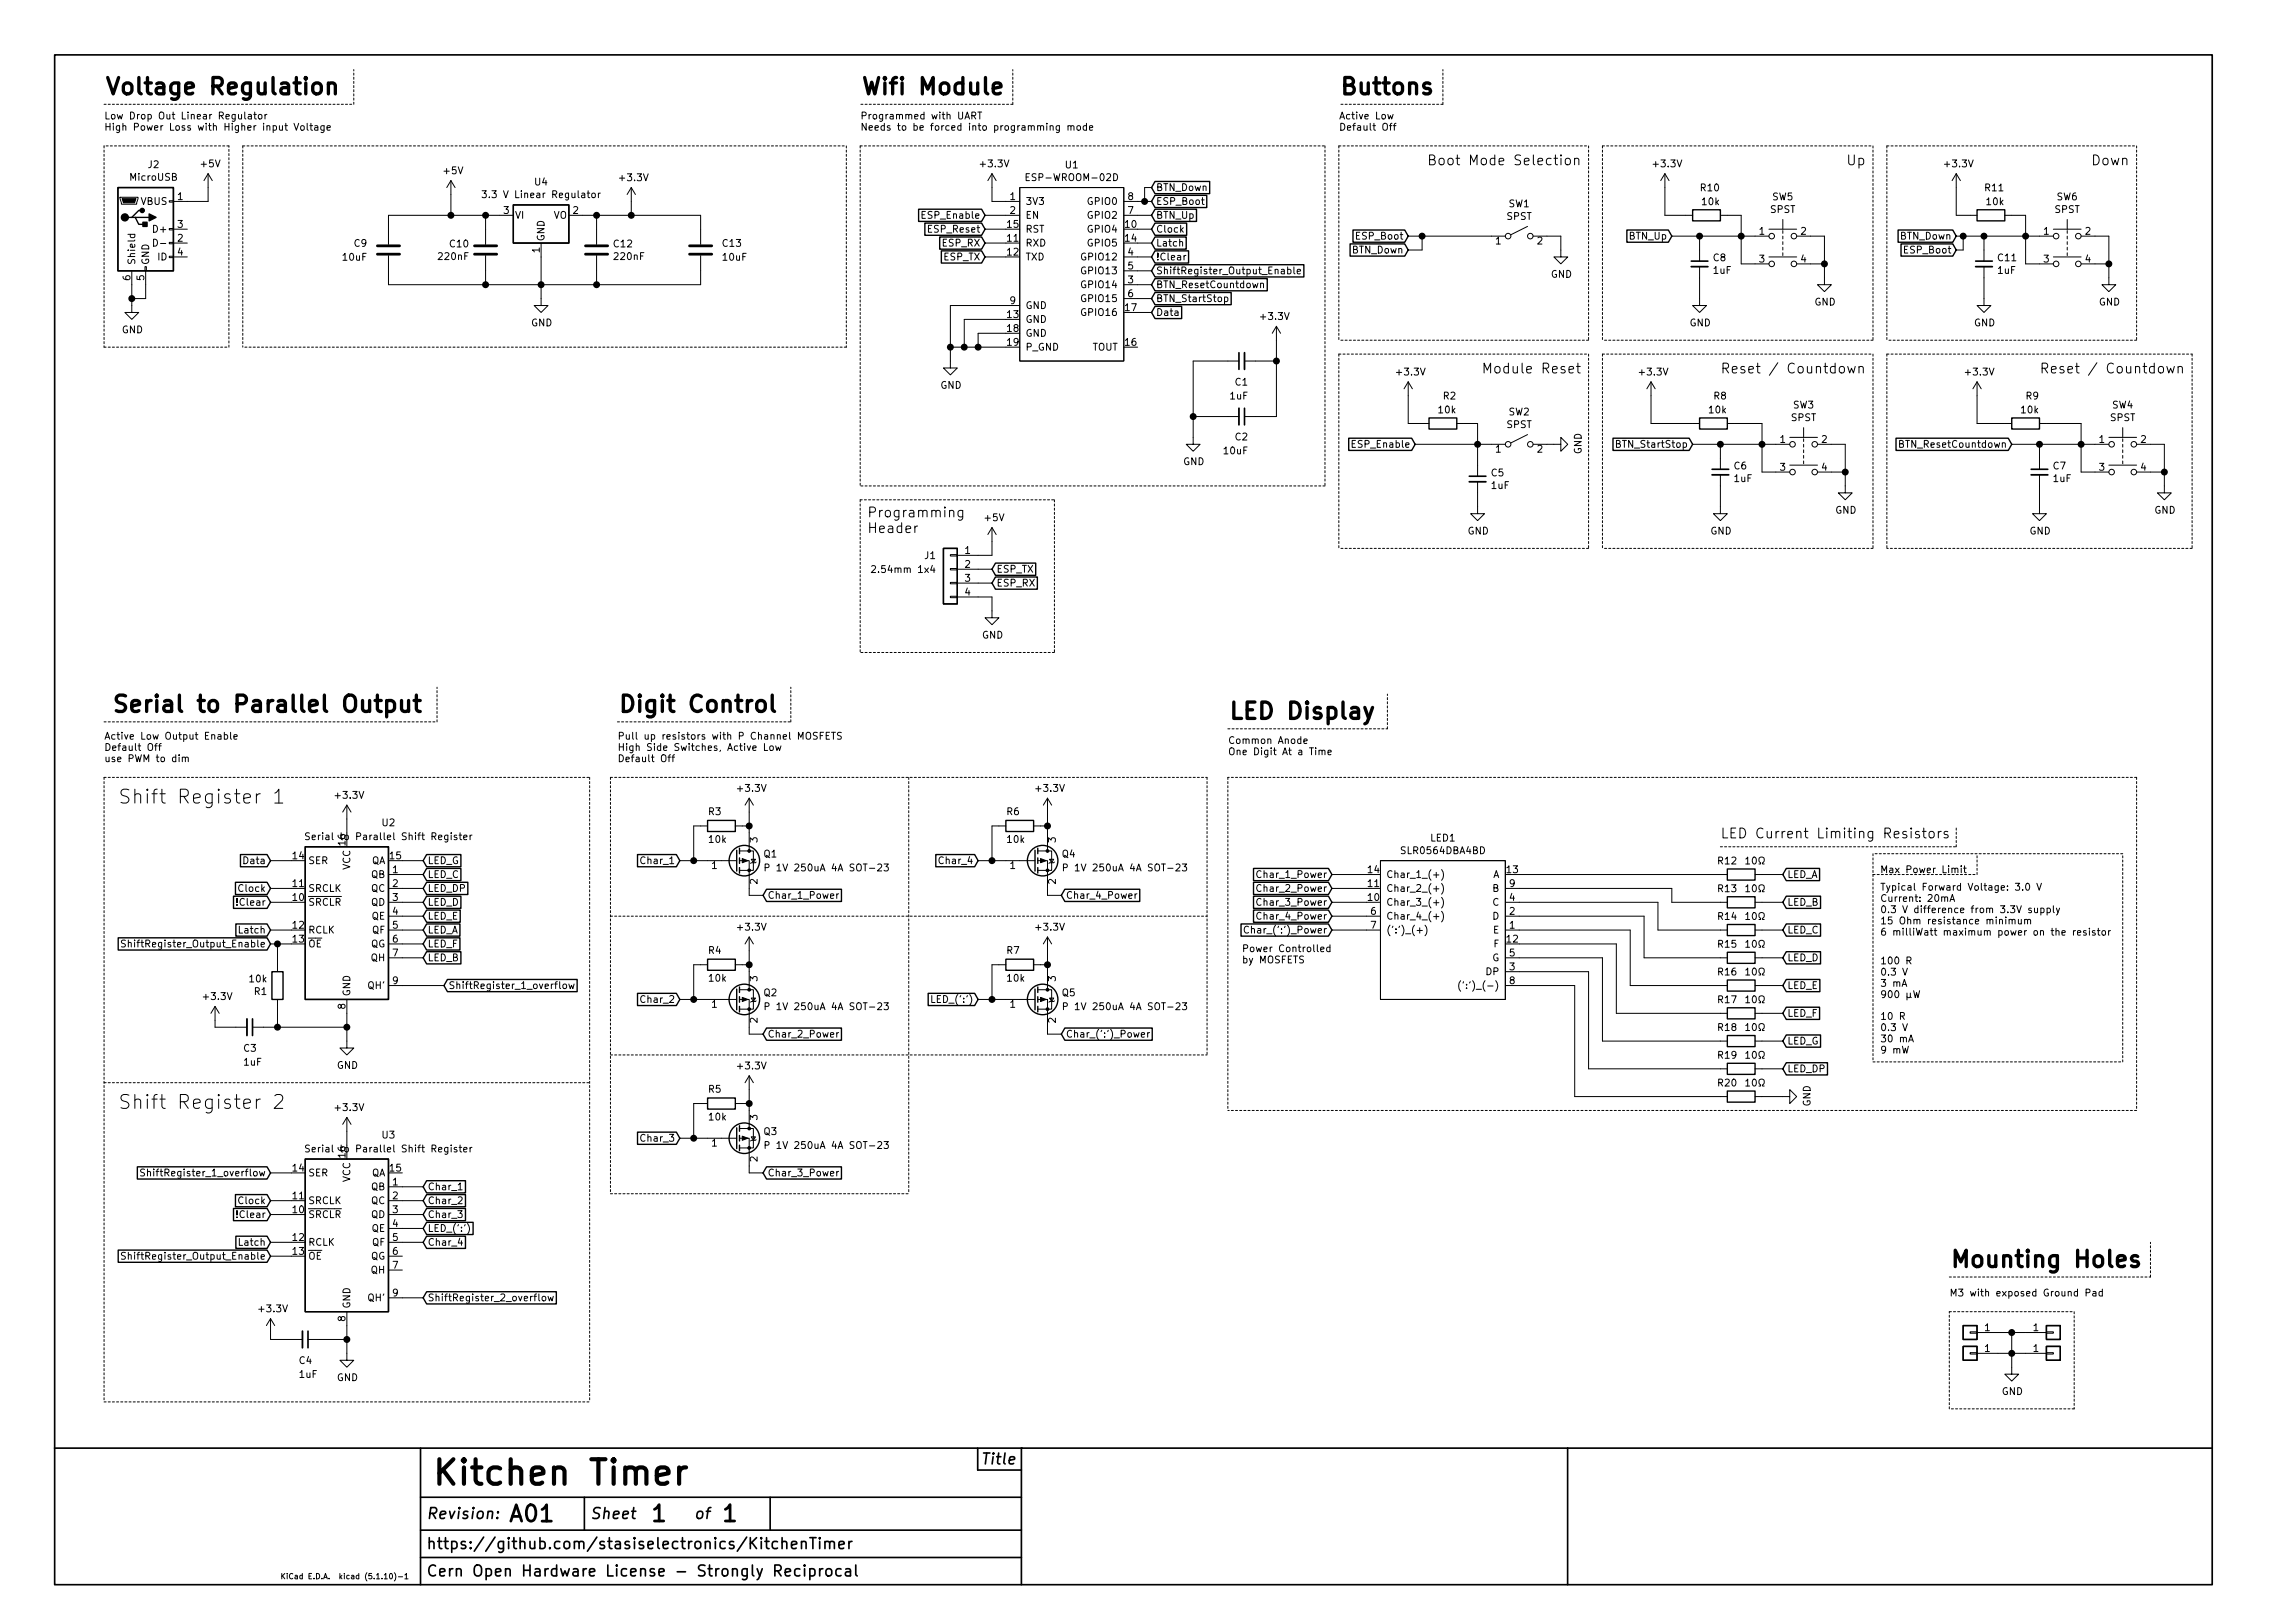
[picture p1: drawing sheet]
<svg xmlns="http://www.w3.org/2000/svg" width="420mm" height="297mm" viewBox="0 0 420 297" stroke-linecap="round" stroke-linejoin="round" font-family="sans-serif">
<defs><g id="words">
<text font-size="6.3" x="79" y="271.8">Kitchen Timer</text>
<g font-size="4.2">
<text x="19" y="17.3">Voltage Regulation</text>
<text x="157.5" y="17.3">Wifi Module</text>
<text x="245.1" y="17.3">Buttons</text>
<text x="20.3" y="130.4">Serial to Parallel Output</text>
<text x="113" y="130.4">Digit Control</text>
<text x="224.8" y="131.6">LED Display</text>
<text x="356.9" y="232">Mounting Holes</text>
<text x="93" y="278.5">A01</text>
<text x="119" y="278.5">1</text>
<text x="132" y="278.5">1</text>
</g>
<g font-size="3.5">
<text x="21.6" y="147.1">Shift Register 1</text>
<text x="21.6" y="203">Shift Register 2</text>
</g>
<g font-size="2.8">
<text x="179.5" y="268">Title</text>
<text x="78" y="278">Revision:</text>
<text x="108" y="278">Sheet</text>
<text x="127" y="278">of</text>
<text x="78" y="283.5">https://github.com/stasiselectronics/KitchenTimer</text>
<text x="78" y="288.5">Cern Open Hardware License - Strongly Reciprocal</text>
</g>
<g font-size="2.5">
<text x="264.7" y="30.3">Boot Mode Selection</text>
<text x="338.3" y="30.3">Up</text>
<text x="383.1" y="30.3">Down</text>
<text x="273.2" y="68.4">Module Reset</text>
<text x="318.9" y="68.4">Reset / Countdown</text>
<text x="377.3" y="68.4">Reset / Countdown</text>
<text x="158.7" y="94.7">Programming</text>
<text x="158.7" y="97.6">Header</text>
<text x="315" y="153.5">LED Current Limiting Resistors</text>
</g>
<g font-size="1.8">
<text x="19" y="21.9">Low Drop Out Linear Regulator</text>
<text x="19" y="23.9">High Power Loss with Higher input Voltage</text>
<text x="157.5" y="21.9">Programmed with UART</text>
<text x="157.5" y="23.9">Needs to be forced into programming mode</text>
<text x="245.1" y="21.9">Active Low</text>
<text x="245.1" y="23.9">Default Off</text>
<text x="23.9" y="33.1">MicroUSB</text>
<text x="27.2" y="30.8">J2</text>
<text x="36.9" y="30.6">+5V</text>
<text x="81.3" y="31.9">+5V</text>
<text x="97.9" y="33.9">U4</text>
<text x="113.6" y="33.2">+3.3V</text>
<text x="179.7" y="30.6">+3.3V</text>
<text x="188.6" y="33.1">ESP-WROOM-02D</text>
<text x="195.1" y="30.8">U1</text>
<text x="211.6" y="35">BTN_Down</text>
<text x="302.8" y="30.6">+3.3V</text>
<text x="311.4" y="35">R10</text>
<text x="356.2" y="30.6">+3.3V</text>
<text x="363.5" y="35">R11</text>
<text x="25.8" y="37.5">VBUS</text>
<text x="32.5" y="36.6">1</text>
<text x="32.5" y="41.7">3</text>
<text x="89.7" y="36.3">3.3 V Linear Regulator</text>
<text x="92.2" y="39.2">3</text>
<text x="94.2" y="40">VI</text>
<text x="101.3" y="40">VO</text>
<text x="104.9" y="39.2">2</text>
<text x="169.2" y="40">ESP_Enable</text>
<text x="184.5" y="41.7">15</text>
<text x="184.9" y="36.6">1</text>
<text x="184.9" y="39.2">2</text>
<text x="187.7" y="37.5">3V3</text>
<text x="187.7" y="40">EN</text>
<text x="199.3" y="40">GPIO2</text>
<text x="199.3" y="37.5">GPIO0</text>
<text x="206" y="41.7">10</text>
<text x="206.5" y="39.2">7</text>
<text x="206.5" y="36.6">8</text>
<text x="211.6" y="37.5">ESP_Boot</text>
<text x="211.6" y="40">BTN_Up</text>
<text x="275.8" y="40.2">SPST</text>
<text x="276.2" y="37.9">SW1</text>
<text x="311.7" y="37.6">10k</text>
<text x="324.1" y="39">SPST</text>
<text x="324.5" y="36.7">SW5</text>
<text x="363.8" y="37.6">10k</text>
<text x="376.1" y="39">SPST</text>
<text x="376.6" y="36.7">SW6</text>
<text x="28.4" y="42.6">D+</text>
<text x="29" y="47.7">ID</text>
<text x="32.5" y="44.2">2</text>
<text x="32.5" y="46.8">4</text>
<text x="62.8" y="47.7">10uF</text>
<text x="64.9" y="45.2">C9</text>
<text x="80.4" y="47.6">220nF</text>
<text x="82.4" y="45.3">C10</text>
<text x="98.8" y="46.2" transform="rotate(-90 98.8 46.2)">1</text>
<text x="99.7" y="44.2" transform="rotate(-90 99.7 44.2)">GND</text>
<text x="112.4" y="45.3">C12</text>
<text x="112.6" y="47.6">220nF</text>
<text x="132.4" y="45.2">C13</text>
<text x="132.4" y="47.7">10uF</text>
<text x="170.2" y="42.6">ESP_Reset</text>
<text x="172.6" y="45.1">ESP_RX</text>
<text x="172.8" y="47.7">ESP_TX</text>
<text x="184.5" y="44.2">11</text>
<text x="184.5" y="46.8">12</text>
<text x="187.7" y="45.1">RXD</text>
<text x="187.7" y="47.7">TXD</text>
<text x="187.7" y="42.6">RST</text>
<text x="198.3" y="47.7">GPIO12</text>
<text x="199.3" y="42.6">GPIO4</text>
<text x="199.3" y="45.1">GPIO5</text>
<text x="206" y="44.2">14</text>
<text x="206.5" y="46.8">4</text>
<text x="211.6" y="42.6">Clock</text>
<text x="211.6" y="47.7">!Clear</text>
<text x="211.6" y="45.1">Latch</text>
<text x="247.6" y="46.4">BTN_Down</text>
<text x="248.5" y="43.9">ESP_Boot</text>
<text x="273.8" y="44.7">1</text>
<text x="281.5" y="44.7">2</text>
<text x="298.3" y="43.9">BTN_Up</text>
<text x="313.7" y="47.8">C8</text>
<text x="322.1" y="43">1</text>
<text x="329.7" y="43">2</text>
<text x="347.9" y="43.9">BTN_Down</text>
<text x="348.8" y="46.4">ESP_Boot</text>
<text x="365.8" y="47.8">C11</text>
<text x="374.2" y="43">1</text>
<text x="381.8" y="43">2</text>
<text x="23.9" y="51.3" transform="rotate(-90 23.9 51.3)">6</text>
<text x="24.8" y="48.6" transform="rotate(-90 24.8 48.6)">Shield</text>
<text x="26.4" y="51.3" transform="rotate(-90 26.4 51.3)">5</text>
<text x="27.3" y="48.6" transform="rotate(-90 27.3 48.6)">GND</text>
<text x="198.3" y="52.7">GPIO14</text>
<text x="198.3" y="50.2">GPIO13</text>
<text x="206.5" y="51.9">3</text>
<text x="206.5" y="49.3">5</text>
<text x="211.6" y="52.7">BTN_ResetCountdown</text>
<text x="211.6" y="50.2">ShiftRegister_Output_Enable</text>
<text x="283.9" y="50.8">GND</text>
<text x="313.7" y="50.1">1uF</text>
<text x="322.1" y="48">3</text>
<text x="329.7" y="48">4</text>
<text x="365.8" y="50.1">1uF</text>
<text x="374.2" y="48">3</text>
<text x="381.8" y="48">4</text>
<text x="97.2" y="59.7">GND</text>
<text x="184.5" y="58.2">13</text>
<text x="184.9" y="55.7">9</text>
<text x="187.7" y="59.1">GND</text>
<text x="187.7" y="56.6">GND</text>
<text x="198.3" y="57.8">GPIO16</text>
<text x="198.3" y="55.3">GPIO15</text>
<text x="206" y="56.9">17</text>
<text x="206.5" y="54.4">6</text>
<text x="211.6" y="55.3">BTN_StartStop</text>
<text x="211.6" y="57.8">Data</text>
<text x="231" y="58.6">+3.3V</text>
<text x="309.3" y="59.7">GND</text>
<text x="332.2" y="55.9">GND</text>
<text x="361.4" y="59.7">GND</text>
<text x="384.3" y="55.9">GND</text>
<text x="22.3" y="61">GND</text>
<text x="184.5" y="60.7">18</text>
<text x="184.5" y="63.3">19</text>
<text x="187.7" y="61.6">GND</text>
<text x="187.7" y="64.2">P_GND</text>
<text x="199.9" y="64.2">TOUT</text>
<text x="206" y="63.3">16</text>
<text x="172.2" y="71.2">GND</text>
<text x="226.2" y="70.6">C1</text>
<text x="255.9" y="68.7">+3.3V</text>
<text x="300.3" y="68.7">+3.3V</text>
<text x="360" y="68.7">+3.3V</text>
<text x="225.2" y="73.1">1uF</text>
<text x="263.4" y="75.7">10k</text>
<text x="264.3" y="73.1">R2</text>
<text x="276.2" y="76">SW2</text>
<text x="313" y="75.7">10k</text>
<text x="313.8" y="73.1">R8</text>
<text x="327.9" y="77.1">SPST</text>
<text x="328.3" y="74.8">SW3</text>
<text x="370.1" y="75.7">10k</text>
<text x="370.9" y="73.1">R9</text>
<text x="386.3" y="77.1">SPST</text>
<text x="386.7" y="74.8">SW4</text>
<text x="224.1" y="83.1">10uF</text>
<text x="226.2" y="80.6">C2</text>
<text x="248" y="82">ESP_Enable</text>
<text x="273.8" y="82.8">1</text>
<text x="275.8" y="78.3">SPST</text>
<text x="281.5" y="82.8">2</text>
<text x="289.6" y="83.1" transform="rotate(-90 289.6 83.1)">GND</text>
<text x="296.5" y="82">BTN_StartStop</text>
<text x="325.9" y="81.1">1</text>
<text x="333.5" y="81.1">2</text>
<text x="348.4" y="82">BTN_ResetCountdown</text>
<text x="384.3" y="81.1">1</text>
<text x="391.9" y="81.1">2</text>
<text x="216.6" y="85.1">GND</text>
<text x="273" y="87.2">C5</text>
<text x="273.1" y="89.5">1uF</text>
<text x="317.5" y="85.9">C6</text>
<text x="317.5" y="88.2">1uF</text>
<text x="325.9" y="86.1">3</text>
<text x="333.5" y="86.1">4</text>
<text x="375.9" y="85.9">C7</text>
<text x="375.9" y="88.2">1uF</text>
<text x="384.3" y="86.1">3</text>
<text x="391.9" y="86.1">4</text>
<text x="180.4" y="95.4">+5V</text>
<text x="336" y="94">GND</text>
<text x="394.4" y="94">GND</text>
<text x="176.7" y="101.4">1</text>
<text x="268.7" y="97.8">GND</text>
<text x="313.1" y="97.8">GND</text>
<text x="371.6" y="97.8">GND</text>
<text x="160.4" y="104.9">2.54mm 1x4</text>
<text x="169.3" y="102.3">J1</text>
<text x="176.7" y="103.9">2</text>
<text x="176.7" y="106.5">3</text>
<text x="182.4" y="107.4">ESP_RX</text>
<text x="182.4" y="104.8">ESP_TX</text>
<text x="176.7" y="109">4</text>
<text x="179.8" y="116.9">GND</text>
<text x="19" y="135.4">Active Low Output Enable</text>
<text x="19" y="137.4">Default Off</text>
<text x="113" y="135.4">Pull up resistors with P Channel MOSFETS</text>
<text x="113" y="137.4">High Side Switches, Active Low</text>
<text x="224.8" y="136.2">Common Anode</text>
<text x="19" y="139.5">use PWM to dim</text>
<text x="113" y="139.5">Default Off</text>
<text x="224.8" y="138.2">One Digit At a Time</text>
<text x="61.5" y="146.2">+3.3V</text>
<text x="129.7" y="149.2">R3</text>
<text x="135.2" y="144.9">+3.3V</text>
<text x="184.4" y="149.2">R6</text>
<text x="189.8" y="144.9">+3.3V</text>
<text x="58.2" y="153.8">Serial to Parallel Shift Register</text>
<text x="63.2" y="154.7" transform="rotate(-90 63.2 154.7)">16</text>
<text x="70" y="151.2">U2</text>
<text x="129.9" y="154.3">10k</text>
<text x="138.7" y="154.2" transform="rotate(-90 138.7 154.2)">3</text>
<text x="184.5" y="154.3">10k</text>
<text x="193.3" y="154.2" transform="rotate(-90 193.3 154.2)">3</text>
<text x="261.9" y="154">LED1</text>
<text x="44.9" y="158.2">Data</text>
<text x="53.6" y="157.3">14</text>
<text x="56.4" y="158.2">SER</text>
<text x="64.1" y="159.2" transform="rotate(-90 64.1 159.2)">VCC</text>
<text x="68" y="160.7">QB</text>
<text x="68" y="158.2">QA</text>
<text x="71.4" y="157.3">15</text>
<text x="71.9" y="159.8">1</text>
<text x="78.3" y="158.2">LED_G</text>
<text x="78.3" y="160.7">LED_C</text>
<text x="117.7" y="158.2">Char_1</text>
<text x="130.3" y="159">1</text>
<text x="138.7" y="161.8" transform="rotate(-90 138.7 161.8)">2</text>
<text x="139.9" y="156.9">Q1</text>
<text x="141.8" y="159.5">P 1V 250uA 4A SOT-23</text>
<text x="172.3" y="158.2">Char_4</text>
<text x="184.9" y="159">1</text>
<text x="193.3" y="161.8" transform="rotate(-90 193.3 161.8)">2</text>
<text x="194.5" y="156.9">Q4</text>
<text x="196.4" y="159.5">P 1V 250uA 4A SOT-23</text>
<text x="230.8" y="160.7">Char_1_Power</text>
<text x="250.5" y="159.8">14</text>
<text x="253.7" y="160.7">Char_1_(+)</text>
<text x="256.7" y="156.3">SLR0564DBA4BD</text>
<text x="273.3" y="160.7">A</text>
<text x="275.9" y="159.8">13</text>
<text x="314.6" y="158.2">R12</text>
<text x="327.2" y="160.7">LED_A</text>
<text x="344.2" y="159.8">Max Power Limit</text>
<text x="43.7" y="165.8">!Clear</text>
<text x="43.9" y="163.2">Clock</text>
<text x="53.6" y="164.9">10</text>
<text x="53.6" y="162.3">11</text>
<text x="56.4" y="165.8">SRCLR</text>
<text x="56.4" y="163.2">SRCLK</text>
<text x="68" y="163.2">QC</text>
<text x="68" y="165.8">QD</text>
<text x="71.9" y="162.3">2</text>
<text x="71.9" y="164.9">3</text>
<text x="71.9" y="167.4">4</text>
<text x="78.3" y="163.2">LED_DP</text>
<text x="78.3" y="165.8">LED_D</text>
<text x="140.5" y="164.5">Char_1_Power</text>
<text x="195.1" y="164.5">Char_4_Power</text>
<text x="230.8" y="163.2">Char_2_Power</text>
<text x="230.8" y="165.8">Char_3_Power</text>
<text x="250.5" y="164.9">10</text>
<text x="250.5" y="162.3">11</text>
<text x="251" y="167.4">6</text>
<text x="253.7" y="165.8">Char_3_(+)</text>
<text x="253.7" y="163.2">Char_2_(+)</text>
<text x="273.3" y="165.8">C</text>
<text x="273.3" y="163.2">B</text>
<text x="276.4" y="167.4">2</text>
<text x="276.4" y="164.9">4</text>
<text x="276.4" y="162.3">9</text>
<text x="314.6" y="163.3">R13</text>
<text x="327.2" y="165.8">LED_B</text>
<text x="344.2" y="163">Typical Forward Voltage: 3.0 V</text>
<text x="344.2" y="165.1">Current: 20mA</text>
<text x="344.2" y="167.1">0.3 V difference from 3.3V supply</text>
<text x="24.2" y="173.4">ShiftRegister_Output_Enable</text>
<text x="44" y="170.9">Latch</text>
<text x="53.6" y="170">12</text>
<text x="53.6" y="172.5">13</text>
<text x="56.4" y="170.9">RCLK</text>
<text x="56.4" y="173.4">OE</text>
<text x="67.9" y="173.4">QG</text>
<text x="68" y="168.3">QE</text>
<text x="68.1" y="170.9">QF</text>
<text x="71.9" y="170">5</text>
<text x="71.9" y="172.5">6</text>
<text x="78.3" y="168.3">LED_E</text>
<text x="78.3" y="170.9">LED_A</text>
<text x="78.3" y="173.4">LED_F</text>
<text x="135.2" y="170.3">+3.3V</text>
<text x="189.8" y="170.3">+3.3V</text>
<text x="229.1" y="170.9">Char_(':')_Power</text>
<text x="230.8" y="168.3">Char_4_Power</text>
<text x="251" y="170">7</text>
<text x="253.7" y="168.3">Char_4_(+)</text>
<text x="253.7" y="170.9">(':')_(+)</text>
<text x="273.3" y="168.3">D</text>
<text x="273.4" y="170.9">E</text>
<text x="273.5" y="173.4">F</text>
<text x="275.9" y="172.5">12</text>
<text x="276.4" y="170">1</text>
<text x="314.6" y="168.4">R14</text>
<text x="314.6" y="173.4">R15</text>
<text x="327.2" y="170.9">LED_C</text>
<text x="344.2" y="169.2">15 Ohm resistance minimum</text>
<text x="344.2" y="171.2">6 milliWatt maximum power on the resistor</text>
<text x="45.7" y="179.8">10k</text>
<text x="68" y="175.9">QH</text>
<text x="71.9" y="175">7</text>
<text x="78.3" y="175.9">LED_B</text>
<text x="129.7" y="174.6">R4</text>
<text x="129.9" y="179.7">10k</text>
<text x="138.7" y="179.6" transform="rotate(-90 138.7 179.6)">3</text>
<text x="184.4" y="174.6">R7</text>
<text x="184.5" y="179.7">10k</text>
<text x="193.3" y="179.6" transform="rotate(-90 193.3 179.6)">3</text>
<text x="227.3" y="174.3">Power Controlled</text>
<text x="227.3" y="176.3">by MOSFETS</text>
<text x="272.1" y="178.5">DP</text>
<text x="273.2" y="175.9">G</text>
<text x="276.4" y="177.6">3</text>
<text x="276.4" y="175">5</text>
<text x="314.6" y="178.5">R16</text>
<text x="327.2" y="175.9">LED_D</text>
<text x="344.2" y="176.5">100 R</text>
<text x="344.2" y="178.5">0.3 V</text>
<text x="37.4" y="183">+3.3V</text>
<text x="46.6" y="182.1">R1</text>
<text x="63.2" y="184.7" transform="rotate(-90 63.2 184.7)">8</text>
<text x="64.1" y="182.4" transform="rotate(-90 64.1 182.4)">GND</text>
<text x="67.5" y="181">QH'</text>
<text x="71.9" y="180.1">9</text>
<text x="82.1" y="181">ShiftRegister_1_overflow</text>
<text x="117.7" y="183.6">Char_2</text>
<text x="130.3" y="184.4">1</text>
<text x="139.9" y="182.3">Q2</text>
<text x="141.8" y="184.9">P 1V 250uA 4A SOT-23</text>
<text x="171.1" y="183.6">LED_(':')</text>
<text x="184.9" y="184.4">1</text>
<text x="194.5" y="182.3">Q5</text>
<text x="196.4" y="184.9">P 1V 250uA 4A SOT-23</text>
<text x="269.2" y="181">(':')_(-)</text>
<text x="276.4" y="180.1">8</text>
<text x="314.6" y="183.6">R17</text>
<text x="327.2" y="181">LED_E</text>
<text x="344.2" y="180.6">3 mA</text>
<text x="344.2" y="182.7">900 µW</text>
<text x="138.7" y="187.2" transform="rotate(-90 138.7 187.2)">2</text>
<text x="140.5" y="189.9">Char_2_Power</text>
<text x="193.3" y="187.2" transform="rotate(-90 193.3 187.2)">2</text>
<text x="195.1" y="189.9">Char_(':')_Power</text>
<text x="314.6" y="188.7">R18</text>
<text x="327.2" y="186.1">LED_F</text>
<text x="327.2" y="191.2">LED_G</text>
<text x="344.2" y="186.7">10 R</text>
<text x="344.2" y="188.7">0.3 V</text>
<text x="344.2" y="190.8">30 mA</text>
<text x="44.7" y="192.5">C3</text>
<text x="44.7" y="195">1uF</text>
<text x="61.7" y="195.6">GND</text>
<text x="135.2" y="195.7">+3.3V</text>
<text x="314.6" y="193.8">R19</text>
<text x="327.2" y="196.3">LED_DP</text>
<text x="344.2" y="192.8">9 mW</text>
<text x="61.5" y="203.3">+3.3V</text>
<text x="129.7" y="200">R5</text>
<text x="314.6" y="198.8">R20</text>
<text x="331.5" y="202.5" transform="rotate(-90 331.5 202.5)">GND</text>
<text x="70" y="208.4">U3</text>
<text x="117.7" y="209">Char_3</text>
<text x="129.9" y="205.1">10k</text>
<text x="130.3" y="209.8">1</text>
<text x="138.7" y="205" transform="rotate(-90 138.7 205)">3</text>
<text x="139.9" y="207.7">Q3</text>
<text x="27.5" y="215.3">ShiftRegister_1_overflow</text>
<text x="53.6" y="214.4">14</text>
<text x="56.4" y="215.3">SER</text>
<text x="58.2" y="210.9">Serial to Parallel Shift Register</text>
<text x="63.2" y="211.8" transform="rotate(-90 63.2 211.8)">16</text>
<text x="68" y="215.3">QA</text>
<text x="71.4" y="214.4">15</text>
<text x="138.7" y="212.6" transform="rotate(-90 138.7 212.6)">2</text>
<text x="140.5" y="215.3">Char_3_Power</text>
<text x="141.8" y="210.3">P 1V 250uA 4A SOT-23</text>
<text x="43.9" y="220.4">Clock</text>
<text x="53.6" y="219.5">11</text>
<text x="56.4" y="220.4">SRCLK</text>
<text x="64.1" y="216.4" transform="rotate(-90 64.1 216.4)">VCC</text>
<text x="68" y="217.8">QB</text>
<text x="68" y="220.4">QC</text>
<text x="71.9" y="217">1</text>
<text x="71.9" y="219.5">2</text>
<text x="78.3" y="217.8">Char_1</text>
<text x="78.3" y="220.4">Char_2</text>
<text x="43.7" y="222.9">!Clear</text>
<text x="53.6" y="222">10</text>
<text x="53.6" y="227.1">12</text>
<text x="56.4" y="222.9">SRCLR</text>
<text x="68" y="222.9">QD</text>
<text x="68" y="225.5">QE</text>
<text x="71.9" y="222">3</text>
<text x="71.9" y="224.6">4</text>
<text x="71.9" y="227.1">5</text>
<text x="78.3" y="225.5">LED_(':')</text>
<text x="78.3" y="222.9">Char_3</text>
<text x="24.2" y="230.5">ShiftRegister_Output_Enable</text>
<text x="44" y="228">Latch</text>
<text x="53.6" y="229.7">13</text>
<text x="56.4" y="228">RCLK</text>
<text x="56.4" y="230.5">OE</text>
<text x="67.9" y="230.5">QG</text>
<text x="68" y="233.1">QH</text>
<text x="68.1" y="228">QF</text>
<text x="71.9" y="229.7">6</text>
<text x="71.9" y="232.2">7</text>
<text x="78.3" y="228">Char_4</text>
<text x="64.1" y="239.6" transform="rotate(-90 64.1 239.6)">GND</text>
<text x="67.5" y="238.2">QH'</text>
<text x="71.9" y="237.3">9</text>
<text x="78.3" y="238.2">ShiftRegister_2_overflow</text>
<text x="356.9" y="237.3">M3 with exposed Ground Pad</text>
<text x="47.6" y="240.2">+3.3V</text>
<text x="63.2" y="241.8" transform="rotate(-90 63.2 241.8)">8</text>
<text x="363.4" y="243.6">1</text>
<text x="372.3" y="243.6">1</text>
<text x="54.8" y="249.6">C4</text>
<text x="363.4" y="247.4">1</text>
<text x="372.3" y="247.4">1</text>
<text x="54.8" y="252.2">1uF</text>
<text x="61.7" y="252.8">GND</text>
<text x="366.5" y="255.3">GND</text>
</g>
<text font-size="1.4" x="55.9" y="289">KiCad E.D.A. kicad (5.1.10)-1</text>
</g></defs>
<g fill="none" stroke="#000" stroke-width=".3">
<path d="M10 10h395v280h-395zM309.6 47.8h3.1M361.7 47.8h3M226.8 64.6v3M227.8 74.7v3.1M269 87.2h3M313.4 85.9h3.1M371.9 85.9h3M46.2 186.5v3M56.4 243.6v3.1M10 265h395M77 265v25"/>
<path d="M77 274h110M91.1 277.7l-.1 .2M91.2 276.7v.2M107 274v6M141 274v6M179 265v4h8M187 265v25M287 265v25M77 285.1h110M77 280h110M140 282.1h.8M140.3 281.4v1.7l.1 .2 .4 .1"/>
<path d="M141.9 287.5h.7a.55 .55 0 0 0 .4-.5 .55 .55 0 0 0-.4-.6h-.7v2M142.3 282.2a.68 .68 0 0 0-.8 .1l-.1 .2 .1 .7 .3 .2 .5-.1M142.3 287.5l.7 .9M143.2 282.3a.52 .52 0 0 1 .8 .1v1M143.2 281.4v2M143.8 287.8l.9-.2-.1-.4-.6-.1-.2 .3 .1 .9 .1 .1 .6-.1M144.9 282.8l1-.2-.1-.4-.6-.1-.3 .3 .1 .9 .2 .1 .6-.1M146.4 287.2a.71 .71 0 0 0-.8 .1v1a.67 .67 0 0 0 .8 0M146.7 282.3a.49 .49 0 0 1 .9 .1v1M146.7 282.1v1.3M147.3 286.4l-.1 .1 .1 .1 .1-.1-.1-.1v.2M147.3 287.1v1.3"/>
<path d="M148.3 287.2a.71 .71 0 0 1 .8 .1v1a.67 .67 0 0 1-.8 0M148.3 287.1v2M148.3 281.4h1.1M148.8 281.4v2M150.1 281.4l-.1 .1 .1 .1 .1-.1-.1-.1v.2M150.1 282.1v1.3M150.1 287.1v1.3M150.6 287.1a.49 .49 0 0 0-.5 .4M151 282.3a.51 .51 0 0 1 .9 .1v1M151 282.1v1.3M151.3 287.3a.56 .56 0 0 1 1 .2v.5a.55 .55 0 0 1-.6 .4 .55 .55 0 0 1-.5-.4zM151.9 282.4a.49 .49 0 0 1 .8-.2l.1 1.2"/>
<path d="M153.6 282.8l1-.2-.1-.4-.6-.1-.3 .3 .1 .9 .2 .1 .6-.1M154 287.2a.65 .65 0 0 0-.9 .1l-.1 .2 .1 .8 .3 .1 .6-.1M154.8 287.2h.8l.1 1.2M155.4 282.1v1.3M155.7 287.6l-.7 .1a.39 .39 0 0 0-.3 .3 .39 .39 0 0 0 .3 .4l.7-.1M156 282.1a.45 .45 0 0 0-.6 .4M156.7 286.4v1.7l.2 .3"/>
</g>
<path d="M120.2 270.1l2.2-.5v-.4l-.2-.4-.5-.2h-.8l-.4 .2-.3 .4v1.7l.3 .4 .4 .3h.8l.5-.3M124.3 268.6v3M125.6 268.6a1.09 1.09 0 0 0-1.3 .8" fill="none" stroke="#000" stroke-width=".76"/>
<circle cx="187" cy="265" r=".15" fill="#000"/>
<g fill="none" stroke="#000" stroke-width=".18">
<path d="M22 36.1h3.3v.3l-.3 1h-2.8zM31 36.7h.7v.3h-.7zM38.1 31.8v5.1h-6.4M38.1 31.8l-.8 1.3M38.1 31.8l.8 1.3M43.7 20.9v.8l.3 .1 .2-.1M44.2 20.9v.9M44.8 20.5v1.1l.2 .2M45.5 21h.5v.8M46 21.2l-.4 .1-.2 .2 .2 .3 .4-.1M46.5 20.9h.4M46.6 20.5v1.1l.3 .2"/>
<path d="M47.4 21l.3-.1 .3 .3v.4l-.3 .2-.3-.1-.1-.1zM48.5 20.9v.9M48.9 20.9l-.3 .1-.1 .2M53.8 22.6l.5 1.2 .4-1.2M55.2 23h.2l.3 .1v.5l-.1 .2h-.3l-.2-.1-.1-.5zM56.2 22.6v1.1l.2 .1M56.7 23h.5M56.9 22.6v1.1l.3 .1M57.6 23h.5l.1 .8M58.2 23.3l-.4 .1-.2 .1v.3h.6M59.3 23v1l-.2 .3-.3-.1M59.3 23h-.3l-.3 .2 .2 .6h.4"/>
<path d="M59.9 23.4l.6-.1-.1-.3h-.4l-.1 .2v.6h.5M82.5 33.1l-.7 1.2M82.5 33.1v6.3M82.5 33.1l.8 1.2M88.3 34.9h.7l-.4 .5 .4 .1v.6l-.2 .1-.5-.1M88.9 39.4v5.3M94 39.4h-22.9v5.3M104.1 39.4h24.2v5.3M108.5 35.4l.3-.1 .2 .3v.4l-.2 .2-.3-.1-.2-.1zM109.2 39.4v5.3M109.6 35.3v.9M109.9 35.3l-.2 .1-.1 .2"/>
<path d="M115.6 34.3l-.8 1.3M115.6 34.3v5.1M115.6 34.3l.7 1.3M176.7 21.8l.4-1.3 .4 1.3M176.8 21.4h.6M177.9 21.2l.6-.1 .1-.5-.7-.1v1.3M178.2 21.2l.4 .6M179 20.5h.7M179.4 20.5v1.3M180.3 39.4h6.4M181.6 31.8v5.1h5.1M181.6 31.8l-.8 1.3"/>
<path d="M181.6 31.8l.8 1.3M186.7 34.3h19v31.8h-19zM187.9 32.4h.4M188.5 31.8h-.6v1.3h.6M192.3 23.1l.1-.1h.3l.1 .8M192.3 23v.8M194 23v1l-.3 .3-.3-.1M194 23h-.4l-.3 .2 .2 .6h.5M195.5 23.1l.2-.1h.3l.1 .8M195.5 23v.8M196.1 23.2l.1-.2h.3l.1 .8M197.3 23h.3l.2 .2v.4l-.2 .2h-.3l-.1-.2z"/>
<path d="M198.9 23h-.3l-.3 .2 .1 .6h.5M198.9 22.6v1.2M199.5 23.4l.6-.1-.1-.3h-.4l-.1 .2v.6h.5M203.9 31.8a.64 .64 0 0 1 .7 .6 .64 .64 0 0 1-.7 .7zM205.7 39.4h5.1M205.7 36.9h5.1M210.8 34.3h-1.3v2.6M220 36.6h.4M220.1 36.2v1l.3 .2M254.1 20.9l.2 .9 .3-.6 .2 .6 .2-.9M254.4 23h.4M254.8 22.6l-.2 .1v1.1"/>
<path d="M255.1 23h.5M255.6 22.6l-.3 .1v1.1M261.7 29.2l.8-.1a.44 .44 0 0 0 .2-.4 .44 .44 0 0 0-.4-.3h-.6v1.8h.7a.48 .48 0 0 0 .4-.6 .48 .48 0 0 0-.5-.4M263.5 29.1a.49 .49 0 0 1 .5-.1 .49 .49 0 0 1 .4 .3v.5a.49 .49 0 0 1-.5 .4 .49 .49 0 0 1-.5-.4zM288.3 29.1a.45 .45 0 0 1 .8 .1v1M304.8 31.8v7.6h5.1M304.8 31.8l-.8 1.3M304.8 31.8l.8 1.3M315 39.4h3.8v8.9h5M358.1 31.8l-.7 1.3M358.1 31.8v7.6h3.8M358.1 31.8l.8 1.3"/>
<path d="M367 39.4h3.8v8.9h5.1M23.4 42.9h1.3M23.9 42.9v.4l.2 .2 .5-.1v-.5M24.1 49.6v7.6h1.3l-1.3 1.3-1.2-1.3h1.2M26.5 48.8h.3v.8h-.3zM26.7 49.6v5h-2.6M28.1 43.8a.64 .64 0 0 1 .7 .6 .64 .64 0 0 1-.7 .6zM29.4 44.6h1M31 46.9h.7v.3h-.7zM31 44.4h.7v.2h-.7zM31 41.8h.7v.3h-.7zM31.7 47h2.6"/>
<path d="M31.7 41.9h2.6M31.7 44.5h2.6M71.1 46.8v5.3h57.2v-5.3M88.9 46.8v5.3M99.1 44.5v11.4h1.2l-1.2 1.3-1.3-1.3h1.3M109.2 46.8v5.3M180.3 47h3.8M180.3 41.9h3.8M180.3 44.5h3.8M184.1 58.5h-7.6v5M186.7 55.9h-12.7v11.4h1.3l-1.3 1.3-1.3-1.3h1.3M205.7 47h5.1"/>
<path d="M205.7 52.1h5.1M205.7 49.6h5.1M205.7 54.6h5.1M208.3 41.9h2.5M208.3 44.5h2.5M208.3 57.2h2.5M216 44.3l.2-.1 .3 .1v.7M217.1 46.7l-.2 .1-.1 .2M224.2 54.4h.4l.2 .2-.1 .6h-.5M224.2 54.4v1.2M229.3 51.8l.3 .9 .2-.6 .2 .6 .3-.9M230.8 52l.2-.2 .3 .1v.8"/>
<path d="M230.8 51.8v.9M233.7 59.7l.7 1.3M233.7 59.7v16.5h-5.9M233.7 59.7l-.8 1.3M234.6 49.3h.5v.8M235.1 49.6h-.4l-.2 .2 .1 .3h.5M235.7 49.3h.4l.2 .2-.1 .6h-.5M235.7 48.9v1.2M236.9 48.9v1l.2 .2M237.5 49.7l.6-.1-.1-.3h-.3l-.2 .2 .1 .6h.4M257.8 43.2h17.8M260.3 43.2v2.6h-2.5"/>
<path d="M279.7 41.4l-3.1 1.6M280.7 43.2h5v3.8h1.3l-1.3 1.3-1.2-1.3h1.2M306.1 43.2h17.7M311.1 48.8v7.1h1.3l-1.3 1.3-1.2-1.3h1.2M311.1 43.2v4.6M323.8 47h5.1M323.8 41.9h5.1M326.4 40.2v1.7M326.4 42.2v.5M326.4 43.2v.5M326.4 44.2v.5M326.4 45.2v.6"/>
<path d="M326.4 46.3v.5M328.9 43.2h5.1v8.9h1.3l-1.3 1.3-1.3-1.3h1.3M328.9 48.3h5.1M358.1 43.2h17.8M359.4 43.2v2.6h-1.3M363.2 48.8v7.1h1.3l-1.3 1.3-1.3-1.3h1.3M363.2 43.2v4.6M375.9 47h5.1M375.9 41.9h5.1M378.5 40.2v1.7M378.5 42.2v.5M378.5 43.2v.5"/>
<path d="M378.5 44.2v.5M378.5 45.2v.6M378.5 46.3v.5M381 43.2h5.1v8.9h1.2l-1.2 1.3-1.3-1.3h1.3M381 48.3h5.1M174 63.5h10.1M184.1 61h-5v2.5M218.4 76.2h8.4M226.8 66.1h-8.4v15.2h1.3l-1.3 1.3-1.2-1.3h1.2M227.8 66.1h5.9M257.8 69.9v7.6h3.8M257.8 69.9l-.8 1.3"/>
<path d="M257.8 69.9l.8 1.3M266.7 77.5h3.8v9.7M271.7 68.3v-1.8l.6 1.3 .6-1.3v1.8M279.7 79.5l-3.1 1.6M302.3 69.9v7.6h8.8M302.3 69.9l-.8 1.3M302.3 69.9l.7 1.3M315.4 67.4h.7a.49 .49 0 0 0 .4-.5 .49 .49 0 0 0-.4-.4h-.7v1.8M315.9 67.4l.6 .9M316.2 77.5h6.4v8.9h5.1M317.1 67.7l.9-.2-.1-.4h-.5l-.3 .2 .1 .9h.7M330.2 78.3v1.7"/>
<path d="M340.3 67.2a.45 .45 0 0 1 .8 .1v1M361.9 69.9v7.6h6.4M361.9 69.9l-.7 1.3M361.9 69.9l.8 1.3M373.4 77.5h7.6v8.9h5.1M373.9 67.4h.6a.49 .49 0 0 0 .4-.5 .49 .49 0 0 0-.4-.4h-.6v1.8M374.3 67.4l.6 .9M375.6 67.7l.8-.2v-.4h-.6l-.2 .2 .1 .9h.7M388.6 78.3v1.7M398.8 67.2a.45 .45 0 0 1 .7 .1v1M168 96.3l-.3 .1-.2 .2M173.8 93.6a.45 .45 0 0 1 .8 .1v.9"/>
<path d="M176.3 93.4l-.2 1.6a.46 .46 0 0 1-.6 .1M176.3 93.5a.58 .58 0 0 0-.9 .2l.1 .7a.61 .61 0 0 0 .8 .1M181.6 96.6v5h-6.3M181.6 96.6l-.8 1.2M181.6 96.6l.8 1.2M259.1 81.3h16.5M270.5 88.2v5.8h1.3l-1.3 1.3-1.3-1.3h1.3M280.7 81.3h5v-1.3l1.3 1.3-1.3 1.3v-1.3M295.9 81.2h.6v-.5l-.6-.1v1.3h.5l.3-.3v-.2l-.3-.2M309.9 81.3h17.8M315 86.9v7.1h1.2l-1.2 1.3-1.3-1.3h1.3M315 81.3v4.6"/>
<path d="M327.7 85.1h5M327.7 80h5M330.2 80.3v.5M330.2 81.3v.5M330.2 82.3v.5M330.2 83.3v.6M330.2 84.4v.5M332.7 81.3h5.1v8.9h1.3l-1.3 1.3-1.3-1.3h1.3M332.7 86.4h5.1M347.8 81.2h.5l.1-.5-.6-.1v1.3h.5l.1-.2 .1-.3-.3-.2M366.6 81.2l.2-.2 .3 .1v.8M368.3 81.3h17.8"/>
<path d="M373.4 86.9v7.1h1.2l-1.2 1.3-1.3-1.3h1.3M373.4 81.3v4.6M386.1 85.1h5.1M386.1 80h5.1M388.6 80.3v.5M388.6 81.3v.5M388.6 82.3v.5M388.6 83.3v.6M388.6 84.4v.5M391.2 81.3h5v8.9h1.3l-1.3 1.3-1.2-1.3h1.2M391.2 86.4h5M159.6 103.6l.4-.1 .3 .4-.8 .9h.8"/>
<path d="M170.7 103.5l-.3 .9h.8M171 103.9v.9M174 109.1h1.3v.3h-1.3zM174 106.6h1.3v.2h-1.3zM174 101.5h1.3v.3h-1.3zM174 104h1.3v.3h-1.3zM175.3 109.3h6.3v3.8h1.3l-1.3 1.2-1.3-1.2h1.3M175.3 104.2h6.3M175.3 106.7h6.3M28.3 136.5h.5M28.8 136.1l-.3 .2v1M29 136.5h.5"/>
<path d="M29.5 136.1l-.3 .2v1M32.8 138.1v.2M32.8 138.6v.8M33.4 138.7l.2-.1h.3v.8M33.4 138.6v.8M33.9 138.7l.2-.1h.3l.1 .8M39.9 134.5h.5l.1 .8M40.5 134.8h-.5l-.1 .2 .1 .3 .5-.1M41.1 134.5h.3l.3 .2-.1 .5h-.5M41.1 134v1.3M42.2 134v1.1l.2 .2M42.8 134.9l.6-.1v-.3h-.4l-.2 .1 .1 .6h.5"/>
<path d="M122.3 138.6h.5M122.8 138.1l-.3 .2v1.1M123 138.6h.5M123.5 138.1l-.3 .2v1.1M137.8 136.9l.6-.1v-.2l-.4-.1-.2 .2 .1 .6h.5M140 136.1v1.2h.5M141 136.6l.1-.1 .4 .1 .1 .5-.1 .2h-.4l-.1-.1zM142 136.5l.2 .8 .3-.6 .2 .6 .3-.8M147.6 134.2l.3-.2a.44 .44 0 0 1 .5 .5v.6l-.3 .2-.3-.1a1.07 1.07 0 0 1-.2-1zM149.6 134.1l-.5-.1-.2 .1v.4l.6 .3 .1 .3-.2 .2-.5-.1M150.2 134.6h.4M150.8 134h-.6v1.3"/>
<path d="M151.3 134.6h.4M151.9 134h-.6v1.3h.6M152.2 134h.8M152.6 134v1.3M154 134.1l-.5-.1-.1 .1v.4l.5 .3 .1 .3-.2 .2-.5-.1M238.2 135.3l-.4-.1-.2 .3 .1 .5h.5M238.2 134.8v1.3M238.7 135.6l.6-.1-.1-.2-.3-.1-.2 .2 .1 .6h.4M240.9 136.9v.1M240.9 137.3v.8M241.5 137.4l.2-.1h.3v.8M241.5 137.3v.8"/>
<path d="M242 137.5l.2-.2h.3l.1 .8M243.1 137.7l.6-.1v-.3h-.4l-.2 .2 .1 .6h.5M46.9 145.3v1.7M47.7 145.3a.64 .64 0 0 0-.8 .5M49.5 157.5h3.8M50.3 145.1l.3-.1 .5-.6v2.6M50.3 147h1.5M56.6 152.5l-.4-.1-.2 .1v.4l.5 .2 .1 .4-.2 .2-.5-.1M57.1 153.2l.6-.1v-.2l-.4-.1-.2 .2 .1 .6h.5M63.5 147.4v5M63.5 147.4l-.8 1.2M63.5 147.4l.8 1.2"/>
<path d="M73.7 157.5h3.8M83.6 152.9l-.3-.1-.2 .2 .1 .2 .4 .1v.3h-.5M84 152.8h.5M84.2 152.4v1.1l.3 .2M84.9 153.2l.6-.1-.1-.2-.3-.1-.2 .2 .1 .6h.4M86.1 152.8v.9M86.4 152.8l-.2 .1-.1 .2M124.5 157.5h10.4M129.5 151.2h-2.5v6.3M134.6 151.2h2.6M135.4 157.5h1.8v6.4h2.5M135.4 155.7h2.5v3.6h-2.5"/>
<path d="M137.2 146.1v9.6M137.2 146.1l-.8 1.3M137.2 146.1l.7 1.3M137.5 157.3h.8l-.4 .6zM138.4 157.8l-.1 .1h-.8l-.1 .1M140.1 158.8l.6-.1v-.4l-.6-.2v1.3M160.7 158.3l.5-.2 .2 .4v.2l-.8 .7h.8M161.8 158.1h.8l-.4 .5 .4 .1v.5l-.2 .2-.6-.1M179.1 157.5h10.4M184.1 151.2h-2.5v6.3M189.2 151.2h2.6M190 157.5h1.8v6.4h2.5"/>
<path d="M190 155.7h2.5v3.6h-2.5M191.8 146.1v9.6M191.8 146.1l-.8 1.3M191.8 146.1l.7 1.3M192.2 157.3h.7l-.4 .6zM193 157.8l-.1 .1h-.7l-.2 .1M194.7 158.8l.7-.1v-.4l-.7-.2v1.3M215.3 158.3l.5-.2 .2 .4v.2l-.8 .7h.8M216.5 158.1h.7l-.4 .5 .4 .1v.5l-.2 .2-.5-.1M230.9 159.5a.6 .6 0 0 0-.9 .4 .6 .6 0 0 0 .6 .7l.3-.1M252.7 157.5h22.9v25.4h-22.9zM263.9 159.2a1.47 1.47 0 0 1 0 1.9"/>
<path d="M271 155a.64 .64 0 0 1 .8 .6 .64 .64 0 0 1-.8 .6zM319.6 157.2l.4-.3v1.2M319.6 158.1h.7M320.9 157l.2-.1a.67 .67 0 0 1 .5 .6 .67 .67 0 0 1-.5 .6l-.3-.5zM322 158.1h.3v-.2a.54 .54 0 0 1-.3-.7 .54 .54 0 0 1 .8-.3l.2 .3a.53 .53 0 0 1-.3 .7v.2h.3M351.4 152.2h-.5l-.2 .2v.3l.7 .1v.5h-.7M351.9 152.2h.7M352.2 151.5v1.6l.1 .2 .3 .1M353.3 152.2a.52 .52 0 0 1 .8 .3v.5a.49 .49 0 0 1-.5 .4 .49 .49 0 0 1-.4-.4v-.5zM354.9 152.2v1.2M355.4 152.2h-.4l-.1 .3M356.6 152.2h-.4l-.3 .2 .1 .3 .6 .1v.5h-.7"/>
<path d="M357.4 159l.1-.1h.3l.1 .8M357.9 159.1l.2-.2h.3v.8M359.1 158.5v.1M359.1 158.9v.8M359.5 158.9h.5M359.7 158.5v1l.3 .2M23 172.1l-.5-.1-.2 .2v.3l.5 .3 .2 .3-.3 .2h-.5M23.5 172.6l.2-.1h.3v.8M23.5 172v1.3M47.8 172.9l.6-.1v-.3h-.4l-.2 .2 .1 .6h.5M49.5 165.1h3.8M49.5 170.2h3.8"/>
<path d="M49.5 162.6h3.8M49.5 172.8h3.8M50.8 172.8v5M71.1 165.1h6.4M71.1 170.2h6.4M71.1 175.3h6.4M71.1 160.1h6.4M71.1 167.7h6.4M71.1 162.6h6.4M71.1 172.8h6.4M102.5 179.7v1.1l.1 .1M129.5 176.6h-2.5v6.3"/>
<path d="M134.6 176.6h2.6M137.2 171.5v9.6M137.2 171.5l-.8 1.3M137.2 171.5l.7 1.3M153.2 163.6v.8M153.5 163.6l-.3 .2M184.1 176.6h-2.5v6.3M189.2 176.6h2.6M191.8 171.5v9.6M191.8 171.5l-.8 1.3M191.8 171.5l.7 1.3M207.8 163.6v.8"/>
<path d="M208.2 163.6l-.4 .2M228.6 169.6a.6 .6 0 0 0-.9 .4 .6 .6 0 0 0 .6 .8l.3-.2M230.9 162a.6 .6 0 0 0-.9 .4 .6 .6 0 0 0 .6 .8l.3-.2M230.9 164.6a.6 .6 0 0 0-.9 .4 .6 .6 0 0 0 .6 .7l.3-.1M230.9 167.1a.6 .6 0 0 0-.9 .4 .6 .6 0 0 0 .6 .7l.3-.1M241.8 173.7l.6-.1-.1-.2-.3-.1-.2 .2 .1 .6h.4M243.5 173.4l-.4-.1-.2 .3 .1 .5h.5M243.5 172.9v1.3M243.8 165.1h6.4M243.8 170.2h8.9M243.8 160.1h6.4M243.8 167.7h8.9"/>
<path d="M243.8 162.6h6.4M259.4 170.3h1M259.9 169.8v1M260.9 169.3a1.47 1.47 0 0 1 0 2M262.5 165.2h.9M262.5 162.7h.9M262.5 160.1h.9M262.5 167.8h.9M263.9 164.2a1.47 1.47 0 0 1 0 2M263.9 161.7a1.47 1.47 0 0 1 0 1.9M263.9 166.8a1.47 1.47 0 0 1 0 1.9M267.4 179.5a1.47 1.47 0 0 0 0 1.9"/>
<path d="M267.9 179.7l-.1 .2M275.6 165.1h27.9v5.1h12.7M275.6 162.6h30.5v2.5h10.1M275.6 170.2h22.8v10.2h17.8M275.6 175.3h17.8v15.2h22.8M275.6 167.7h25.4v7.6h15.2M275.6 177.8h15.2v17.8h25.4M278.1 172.8h17.8v12.7h20.3M278.1 160.1h38.1M319.6 162.3l.4-.4v1.3M319.6 167.4l.4-.4v1.3M319.6 172.5l.4-.4v1.3"/>
<path d="M319.6 177.5l.4-.3v1.2M319.6 163.2h.7M319.6 168.3h.7M319.6 173.4h.7M319.6 178.4h.7M320.9 162.1l.2-.2a.67 .67 0 0 1 .5 .7 .67 .67 0 0 1-.5 .6l-.3-.5zM320.9 167.1l.2-.1a.67 .67 0 0 1 .5 .7 .67 .67 0 0 1-.5 .6l-.3-.5zM320.9 172.2l.2-.1a.67 .67 0 0 1 .5 .6 .67 .67 0 0 1-.5 .7l-.3-.5zM320.9 177.3l.2-.1a.67 .67 0 0 1 .5 .6 .67 .67 0 0 1-.5 .6l-.3-.4zM321.3 165.1h5.1M321.3 170.2h5.1M321.3 175.3h5.1"/>
<path d="M321.3 160.1h5.1M322 163.2h.3v-.2a.54 .54 0 0 1-.3-.8 .54 .54 0 0 1 .8-.2l.2 .3a.53 .53 0 0 1-.3 .7v.2h.3M322 168.3h.3v-.2a.54 .54 0 0 1-.3-.8 .54 .54 0 0 1 .8-.2l.2 .3a.53 .53 0 0 1-.3 .7v.2h.3M322 173.4h.3v-.3a.54 .54 0 0 1-.3-.7 .54 .54 0 0 1 .8-.2l.2 .3a.53 .53 0 0 1-.3 .6v.3h.3M322 178.4h.3v-.2a.54 .54 0 0 1-.3-.7 .54 .54 0 0 1 .8-.2l.2 .2a.53 .53 0 0 1-.3 .7v.2h.3M348.3 177.2l.5 1.3 .4-1.3M349.1 175.8l.7-.1v-.4l-.7-.2v1.3M349.4 175.8l.5 .6M356 164.3l.2-.2 .3 .1 .1 .8M357 165l.4-1.3 .4 1.3M357.1 164.6h.6M367.2 168.3v.8"/>
<path d="M367.8 168.4l.2-.1h.3l.1 .8M367.8 168.3v.8M368.4 168.4l.2-.1h.3v.8M369 161.7h.7l-.4 .4 .4 .2-.1 .6h-.5l-.1-.1M369.5 168.3l.1 .7 .3 .1 .2-.1M370.1 168.3v.8M370.3 162.8v.1M370.7 168.4l.1-.1h.3l.1 .8M370.7 168.3v.8M371 161.8l.1-.1a.67 .67 0 0 1 .5 .6 .67 .67 0 0 1-.5 .6l-.3-.5zM371.2 168.4l.2-.1h.3l.1 .8M371.9 166.3l-.3-.1-.2 .2v.2l.5 .1v.3h-.5"/>
<path d="M372.5 166.2v.8h.3l.2-.1M372.9 161.7l.4 1.2 .4-1.2M373 166.2v.8M373.6 166.3l.4-.1 .2 .2-.1 .6h-.5M373.6 166.2v1.3M374.8 166.3l.3-.1 .3 .2-.1 .6h-.5M374.8 166.2v1.3M375.9 165.8v1.1l.2 .1M376.5 166.2l.3 .8M377.1 166.2l-.4 1.1-.2 .2M379.6 170.3v.9M380 170.3l-.4 .2"/>
<path d="M380.3 170.7l.6-.1v-.2l-.4-.1-.2 .2 .1 .6h.5M381.9 170.4l-.3-.1-.2 .2 .1 .2 .4 .1v.3h-.5M382.5 169.9v.1M382.5 170.3v.9M383.5 170.4l-.3-.1-.1 .2v.2l.4 .1v.3h-.4M384 170.3h.5M384.1 169.9v1.1l.4 .2M384.9 170.4l.3-.1 .2 .1v.7l-.3 .1-.3-.3zM386 170.3v.9M386.4 170.3l-.4 .2M39.4 184.2v3.8h5.8M39.4 184.2l-.8 1.3"/>
<path d="M39.4 184.2l.7 1.3M46.2 188h17.3M50.8 182.9v5.1M63.5 182.9v8.9h1.3l-1.3 1.3-1.3-1.3h1.3M71.1 180.4h10.2M103.2 180.1h.3l.2 .2-.1 .6h-.3l-.3-.2zM104.1 180.1l.3 .8 .2-.6 .3 .6 .2-.8M124.5 182.9h10.4M135.4 182.9h1.8v6.4h2.5M135.4 181.1h2.5v3.6h-2.5M137.2 196.9v9.6M137.2 196.9l-.8 1.3"/>
<path d="M137.2 196.9l.7 1.3M137.5 182.7h.8l-.4 .6zM138.4 183.2l-.1 .1h-.8l-.1 .1M140.1 184.2l.6-.1v-.4l-.6-.2v1.3M153.2 189v.8M153.5 189l-.3 .2M160.7 183.7l.5-.2 .2 .4v.2l-.8 .7h.8M161.8 183.5h.8l-.4 .5 .4 .1v.5l-.2 .2-.6-.1M170.6 182.2v1.3h.6M179.1 182.9h10.4M190 182.9h1.8v6.4h2.5M190 181.1h2.5v3.6h-2.5"/>
<path d="M192.2 182.7h.7l-.4 .6zM193 183.2l-.1 .1h-.7l-.2 .1M194.7 184.2l.7-.1v-.4l-.7-.2v1.3M208.9 189.4l.6-.1v-.3h-.4l-.2 .2 .1 .6h.5M210.1 189v.8M210.5 189h-.3l-.1 .2M215.3 183.7l.5-.2 .2 .4v.2l-.8 .7h.8M216.5 183.5h.7l-.4 .5 .4 .1v.5l-.2 .2-.5-.1M268.5 180.8v.1M268.5 180.1v.2M275.6 180.4h12.7v20.3h27.9M319.6 182.6l.4-.3v1.2"/>
<path d="M319.6 187.7l.4-.4v1.3M319.6 192.8l.4-.4v1.3M319.6 197.9l.4-.4v1.3M319.6 183.5h.7M319.6 188.6h.7M319.6 193.7h.7M319.6 198.8h.7M320.9 182.4l.2-.1a.67 .67 0 0 1 .5 .6 .67 .67 0 0 1-.5 .6l-.3-.5zM320.9 187.5l.2-.2a.67 .67 0 0 1 .5 .7 .67 .67 0 0 1-.5 .6l-.3-.5zM320.9 192.5l.2-.1a.67 .67 0 0 1 .5 .7 .67 .67 0 0 1-.5 .6l-.3-.5zM320.9 197.6l.2-.1a.67 .67 0 0 1 .5 .6 .67 .67 0 0 1-.5 .7l-.3-.5zM321.3 180.4h5.1"/>
<path d="M321.3 185.5h5.1M321.3 190.5h5.1M321.3 195.6h5.1M322 183.5h.3v-.2a.54 .54 0 0 1-.3-.7 .54 .54 0 0 1 .8-.3l.2 .3a.53 .53 0 0 1-.3 .7v.2h.3M322 188.6h.3v-.2a.54 .54 0 0 1-.3-.8 .54 .54 0 0 1 .8-.2l.2 .3a.53 .53 0 0 1-.3 .7v.2h.3M322 193.7h.3v-.2a.54 .54 0 0 1-.3-.8 .54 .54 0 0 1 .8-.2l.2 .3a.53 .53 0 0 1-.3 .7v.2h.3M322 198.8h.3v-.3a.54 .54 0 0 1-.3-.7 .54 .54 0 0 1 .8-.2l.2 .3a.53 .53 0 0 1-.3 .6v.3h.3M347.9 186l.6-.1 .1-.5-.7-.1v1.3M348.2 180.5l.4-1.2 .5 1.2M348.2 186l.4 .6M348.3 187.4l.5 1.2 .4-1.2M348.3 180.2h.6"/>
<path d="M349.4 190.7l.5-1.3 .4 1.3M349.6 190.3h.6M350.3 181.3l.3 1.3 .3-.9 .2 .9 .3-1.3M26.5 214h-.5l-.2 .1-.1 .2 .2 .2 .4 .2 .2 .3-.3 .2h-.5M46.9 201.2v1.7M47.5 214.4l.3 .8 .2-.6 .2 .6 .3-.8M47.7 201.2a.64 .64 0 0 0-.8 .4M49.5 219.7h3.8M49.5 214.7h3.8M50.3 200.5l.4-.2h.6a.64 .64 0 0 1 .5 .7l-.2 .4-1.4 1.5h1.6M56.6 209.6h-.4l-.2 .1v.3l.5 .3 .1 .3-.2 .2h-.5M57.1 210.4l.6-.1v-.3h-.4l-.2 .2 .1 .6h.5"/>
<path d="M63.5 204.5l-.8 1.3M63.5 204.5v5.1M63.5 204.5l.8 1.3M71.1 217.2h6.4M71.1 219.7h6.4M83.6 210h-.3l-.2 .2 .1 .1 .4 .2v.3h-.5M83.9 219.2l.5-.2 .2 .4v.2l-.8 .7h.8M83.9 217.8h.7M84 210h.5M84.2 209.6v1.1l.3 .1M84.9 210.4l.6-.1-.1-.3h-.3l-.2 .2 .1 .6h.4M86.1 210v.8"/>
<path d="M86.4 210h-.2l-.1 .2M124.5 208.3h10.4M129.5 202h-2.5v6.3M134.6 202h2.6M135.4 208.3h1.8v6.4h2.5M135.4 206.5h2.5v3.6h-2.5M137.5 208.1h.8l-.4 .6zM138.4 208.6l-.1 .1h-.8l-.1 .1M140.1 209.6l.6-.1v-.4l-.6-.2v1.3M153.2 214.4v.8M153.5 214.4l-.3 .2M160.7 209.1l.5-.2 .2 .4v.2l-.8 .7h.8"/>
<path d="M161.8 208.9h.8l-.4 .5 .4 .1v.5l-.2 .2-.6-.1M321.3 200.7h6.4v-1.3l1.2 1.3-1.2 1.3v-1.3M23 229.3l-.5-.1-.2 .1v.4l.5 .2 .2 .3-.3 .3-.5-.1M23.5 229.8l.2-.2 .3 .1v.8M23.5 229.2v1.3M47.8 230l.6-.1v-.2l-.4-.1-.2 .2 .1 .6h.5M49.5 222.3h3.8M49.5 227.4h3.8M49.5 229.9h3.8M71.1 222.3h6.4M71.1 224.8h6.4M71.1 227.4h6.4"/>
<path d="M71.1 229.9h2.6M71.1 232.4h2.6M71.1 237.5h6.4M84.2 226.6l-.3 .9h.8M85.6 223.9a1.4 1.4 0 0 1 0 2M98.7 236.8v1.1l.1 .2M99.4 237.3l.3-.1 .2 .3-.1 .5-.3 .1-.3-.2zM100.3 237.2l.3 .9 .2-.6 .3 .6 .2-.9M381.9 236.6l.6-.1 .1-.4-.7-.2v1.3M383.2 236.4h.5v.8M383.7 236.7h-.4l-.2 .2 .1 .2h.5M384.9 236.4h-.4l-.2 .2 .1 .5h.5"/>
<path d="M384.9 235.9v1.3M49.5 241.3l-.7 1.3M49.5 241.3v3.8h5.9M49.5 241.3l.8 1.3M56.4 245.1h7.1M63.5 240.1v8.9h1.3l-1.3 1.2-1.3-1.2h1.3M360.7 247.6h1.2v.2h-1.2zM360.7 243.7h1.2v.3h-1.2zM361.9 247.7h12.7M361.9 243.9h12.7M368.3 243.9v7.6h1.3l-1.3 1.3-1.3-1.3h1.3M374.6 247.6h1.3v.2h-1.3z"/>
<path d="M374.6 243.7h1.3v.3h-1.3zM51.6 288v1M51.7 288.4l.4 .6M52.1 288l-.5 .5M52.6 288v.1M52.6 288.3v.7M53.6 288.1a.43 .43 0 0 0-.6 .4 .43 .43 0 0 0 .6 .4M54 288.4h.4l.1 .6M54.5 288.5l-.5 .2 .1 .3 .4-.1M55.3 288.4l-.2-.1-.2 .2 .1 .4h.3M55.3 288v1M74.1 289h.6"/>
<circle cx="276.1" cy="43.2" r=".51"/>
<circle cx="280.2" cy="43.2" r=".51"/>
<circle cx="324.4" cy="43.2" r=".51"/>
<circle cx="324.4" cy="48.3" r=".51"/>
<circle cx="328.4" cy="43.2" r=".51"/>
<circle cx="328.4" cy="48.3" r=".51"/>
<circle cx="376.4" cy="43.2" r=".51"/>
<circle cx="376.4" cy="48.3" r=".51"/>
<circle cx="380.5" cy="43.2" r=".51"/>
<circle cx="380.5" cy="48.3" r=".51"/>
<circle cx="276.1" cy="81.3" r=".51"/>
<circle cx="280.2" cy="81.3" r=".51"/>
<circle cx="328.2" cy="86.4" r=".51"/>
<circle cx="328.2" cy="81.3" r=".51"/>
<circle cx="332.2" cy="86.4" r=".51"/>
<circle cx="332.2" cy="81.3" r=".51"/>
<circle cx="386.6" cy="86.4" r=".51"/>
<circle cx="386.6" cy="81.3" r=".51"/>
<circle cx="390.7" cy="86.4" r=".51"/>
<circle cx="390.7" cy="81.3" r=".51"/>
</g>
<path d="M69.1 46.5h4.1M69.1 45h4.1M86.9 46.5h4M86.9 45h4M107.2 46.5h4.1M107.2 45h4.1M126.2 46.5h4.1M126.2 45h4.1" fill="none" stroke="#000" stroke-width=".51"/>
<g fill="none" stroke="#000" stroke-width=".25">
<path d="M21.6 34.3h10.1v15.3h-10.1zM24.1 39.8h.7l.6 1.3h1.3M24.8 39.8h2.5M26 38.5h-.6l-1.3 1.3h-.6M94 37.5h10.1v7h-10.1zM168.2 38.3h11.5l.6 1.1-.6 1.1h-11.5zM211.5 35.7h9.4v2.3h-9.4l-.7-1.1zM211.5 33.2h10v2.2h-10l-.7-1.1zM211.5 38.3h7.5v2.2h-7.5l-.7-1.1zM309.9 38.4h5.1v2h-5.1zM361.9 38.4h5.1v2h-5.1zM169.3 40.8h10.4l.6 1.1-.6 1.2h-10.4z"/>
<path d="M172 43.4h7.7l.6 1.1-.6 1.1h-7.7zM172.3 45.9h7.4l.6 1.1-.6 1.1h-7.4zM211.5 53.5h13.9v2.3h-13.9l-.7-1.2zM211.5 51h20.5v2.2h-20.5l-.7-1.1zM211.5 40.8h5.7v2.3h-5.7l-.7-1.2zM211.5 48.4h27.2v2.3h-27.2l-.7-1.1zM211.5 56.1h4.8v2.2h-4.8l-.7-1.1zM211.5 45.9h6.1v2.2h-6.1l-.7-1.1zM211.5 43.4h5.7v2.2h-5.7l-.7-1.1zM247.2 44.6h10l.6 1.2-.6 1.1h-10zM247.7 42.1h9.5l.6 1.1-.6 1.1h-9.5zM297.8 42.1h7.6l.7 1.1-.7 1.1h-7.6z"/>
<path d="M347.5 42.1h10l.6 1.1-.6 1.1h-10zM348 44.6h9.5l.6 1.2-.6 1.1h-9.5zM261.6 76.5h5.1v2h-5.1zM311.1 76.5h5.1v2h-5.1zM368.3 76.5h5.1v2h-5.1zM246.9 80.2h11.5l.7 1.1-.7 1.1h-11.5zM295.3 80.2h13.9l.7 1.1-.7 1.1h-13.9zM347.1 80.2h20.6l.6 1.1-.6 1.1h-20.6zM172.7 100.4h2.6v10.1h-2.6zM182.2 105.6h7.7v2.2h-7.7l-.6-1.1zM182.2 103.1h7.4v2.2h-7.4l-.6-1.1zM44 156.4h4.9l.6 1.1-.6 1.1h-4.9z"/>
<path d="M55.9 155h15.2v27.9h-15.2zM78.1 156.4h6.3v2.2h-6.3l-.6-1.1zM78.1 158.9h6.3v2.3h-6.3l-.6-1.1zM116.7 156.4h7.1l.7 1.1-.7 1.1h-7.1zM129.5 150.2h5.1v2h-5.1zM134.9 155.6v3.8M135.4 155.2v1M135.4 157v1M135.4 158.8v1M171.3 156.4h7.1l.7 1.1-.7 1.1h-7.1zM184.1 150.2h5.1v2h-5.1zM189.5 155.6v3.8"/>
<path d="M190 155.2v1M190 157v1M190 158.8v1M229.5 158.9h13.7l.6 1.2-.6 1.1h-13.7zM316.2 159h5.1v2.1h-5.1zM327 158.9h6.1v2.3h-6.1l-.6-1.1zM21.6 171.6h27.3l.6 1.2-.6 1.1h-27.3zM42.7 164h6.2l.6 1.1-.6 1.2h-6.2zM43.1 161.5h5.8l.6 1.1-.6 1.1h-5.8zM43.2 169.1h5.7l.6 1.1-.6 1.1h-5.7zM49.8 177.8h2v5.1h-2zM78.1 174.2h6.3v2.2h-6.3l-.6-1.1z"/>
<path d="M78.1 161.5h7.5v2.2h-7.5l-.6-1.1zM78.1 164h6.3v2.3h-6.3l-.6-1.2zM78.1 166.6h6.2v2.2h-6.2l-.6-1.1zM78.1 169.1h6.1v2.2h-6.1l-.6-1.1zM78.1 171.6h6.1v2.3h-6.1l-.6-1.1zM81.9 179.3h23.8v2.2h-23.8l-.6-1.1zM129.5 175.6h5.1v2h-5.1zM140.3 162.7h13.8v2.3h-13.8l-.6-1.1zM184.1 175.6h5.1v2h-5.1zM194.9 162.7h13.8v2.3h-13.8l-.6-1.1zM227.2 169.1h16l.6 1.1-.6 1.1h-16zM229.5 161.5h13.7l.6 1.1-.6 1.1h-13.7z"/>
<path d="M229.5 164h13.7l.6 1.1-.6 1.2h-13.7zM229.5 166.6h13.7l.6 1.1-.6 1.1h-13.7zM316.2 164.1h5.1v2.1h-5.1zM316.2 169.2h5.1v2h-5.1zM316.2 174.3h5.1v2h-5.1zM316.2 179.4h5.1v2h-5.1zM327 164h6.3v2.3h-6.3l-.6-1.2zM327 169.1h6.3v2.2h-6.3l-.6-1.1zM327 174.2h6.3v2.2h-6.3l-.6-1.1zM327 179.3h6.2v2.2h-6.2l-.6-1.1zM116.7 181.8h7.1l.7 1.1-.7 1.1h-7.1zM134.9 181v3.8"/>
<path d="M135.4 180.6v1M135.4 182.4v1M135.4 184.2v1M140.3 188.1h13.8v2.3h-13.8l-.6-1.1zM169.9 181.8h8.5l.7 1.1-.7 1.1h-8.5zM189.5 181v3.8M190 180.6v1M190 182.4v1M190 184.2v1M194.9 188.1h16v2.3h-16l-.6-1.1zM316.2 184.4h5.1v2.1h-5.1zM316.2 189.5h5.1v2.1h-5.1z"/>
<path d="M316.2 194.6h5.1v2h-5.1zM316.2 199.7h5.1v2h-5.1zM327 184.3h6.1v2.3h-6.1l-.6-1.1zM327 189.4h6.3v2.3h-6.3l-.6-1.2zM327 194.5h7.6v2.2h-7.6l-.6-1.1zM25.1 213.5h23.8l.6 1.2-.6 1.1h-23.8zM43.1 218.6h5.8l.6 1.1-.6 1.2h-5.8zM55.9 212.1h15.2v28h-15.2zM78.1 216.1h7.1v2.2h-7.1l-.6-1.1zM78.1 218.6h7.1v2.3h-7.1l-.6-1.2zM116.7 207.2h7.1l.7 1.1-.7 1.1h-7.1zM129.5 201h5.1v2h-5.1z"/>
<path d="M134.9 206.4v3.8M135.4 206v1M135.4 207.8v1M135.4 209.6v1M140.3 213.5h13.8v2.3h-13.8l-.6-1.1zM21.6 228.8h27.3l.6 1.1-.6 1.1h-27.3zM42.7 221.2h6.2l.6 1.1-.6 1.1h-6.2zM43.2 226.2h5.7l.6 1.2-.6 1.1h-5.7zM78.1 223.7h8.5v2.2h-8.5l-.6-1.1zM78.1 236.4h23.8v2.2h-23.8l-.6-1.1zM78.1 226.2h7.1v2.3h-7.1l-.6-1.1zM78.1 221.2h7.1v2.2h-7.1l-.6-1.1z"/>
<path d="M359.4 246.4h2.5v2.6h-2.5zM359.4 242.6h2.5v2.5h-2.5zM374.6 246.4h2.6v2.6h-2.6zM374.6 242.6h2.6v2.5h-2.6z"/>
<circle cx="136.3" cy="157.5" r="2.79"/>
<circle cx="190.9" cy="157.5" r="2.79"/>
<circle cx="136.3" cy="182.9" r="2.79"/>
<circle cx="190.9" cy="182.9" r="2.79"/>
<circle cx="136.3" cy="208.3" r="2.79"/>
</g>
<g fill="#000" stroke="#000" stroke-width=".18">
<path d="M22.4 36.4h2.5l-.3 .7h-2zM135.9 157.1l1 .4-1 .4zM190.5 157.1l1 .4-1 .4zM135.9 182.5l1 .4-1 .4zM190.5 182.5l1 .4-1 .4zM135.9 207.9l1 .4-1 .4z"/>
<circle cx="137.2" cy="155.7" r=".25"/>
<circle cx="137.2" cy="159.3" r=".25"/>
<circle cx="191.8" cy="155.7" r=".25"/>
<circle cx="191.8" cy="159.3" r=".25"/>
<circle cx="137.2" cy="181.1" r=".25"/>
<circle cx="137.2" cy="184.7" r=".25"/>
<circle cx="191.8" cy="181.1" r=".25"/>
<circle cx="191.8" cy="184.7" r=".25"/>
<circle cx="137.2" cy="206.5" r=".25"/>
<circle cx="137.2" cy="210.1" r=".25"/>
</g>
<path d="M309.6 48.8h3.1M361.7 48.8h3M226.8 74.7v3.1M227.8 64.6v3M269 88.2h3M313.4 86.9h3.1M371.9 86.9h3M45.2 186.5v3M55.4 243.6v3.1" fill="none" stroke="#000" stroke-width=".33"/>
<g fill="#000" stroke="#000" stroke-width=".25">
<path d="M27.3 39.2l1.3 .6-1.3 .6zM26.2 40.7h.7v.7h-.7z"/>
<circle cx="22.9" cy="39.8" r=".63"/>
<circle cx="26" cy="38.5" r=".38"/>
<circle cx="82.5" cy="39.4" r=".51"/>
<circle cx="88.9" cy="39.4" r=".51"/>
<circle cx="109.2" cy="39.4" r=".51"/>
<circle cx="115.6" cy="39.4" r=".51"/>
<circle cx="209.5" cy="36.9" r=".51"/>
<circle cx="24.1" cy="54.6" r=".51"/>
<circle cx="88.9" cy="52.1" r=".51"/>
<circle cx="99.1" cy="52.1" r=".51"/>
<circle cx="109.2" cy="52.1" r=".51"/>
<circle cx="260.3" cy="43.2" r=".51"/>
<circle cx="311.1" cy="43.2" r=".51"/>
<circle cx="318.8" cy="43.2" r=".51"/>
<circle cx="334" cy="48.3" r=".51"/>
<circle cx="359.4" cy="43.2" r=".51"/>
<circle cx="363.2" cy="43.2" r=".51"/>
<circle cx="370.8" cy="43.2" r=".51"/>
<circle cx="386.1" cy="48.3" r=".51"/>
<circle cx="174" cy="63.5" r=".51"/>
<circle cx="176.5" cy="63.5" r=".51"/>
<circle cx="179.1" cy="63.5" r=".51"/>
<circle cx="218.4" cy="76.2" r=".51"/>
<circle cx="233.7" cy="66.1" r=".51"/>
<circle cx="270.5" cy="81.3" r=".51"/>
<circle cx="315" cy="81.3" r=".51"/>
<circle cx="322.6" cy="81.3" r=".51"/>
<circle cx="337.8" cy="86.4" r=".51"/>
<circle cx="373.4" cy="81.3" r=".51"/>
<circle cx="381" cy="81.3" r=".51"/>
<circle cx="396.2" cy="86.4" r=".51"/>
<circle cx="127" cy="157.5" r=".51"/>
<circle cx="137.2" cy="151.2" r=".51"/>
<circle cx="181.6" cy="157.5" r=".51"/>
<circle cx="191.8" cy="151.2" r=".51"/>
<circle cx="50.8" cy="172.8" r=".51"/>
<circle cx="137.2" cy="176.6" r=".51"/>
<circle cx="191.8" cy="176.6" r=".51"/>
<circle cx="50.8" cy="188" r=".51"/>
<circle cx="63.5" cy="188" r=".51"/>
<circle cx="127" cy="182.9" r=".51"/>
<circle cx="181.6" cy="182.9" r=".51"/>
<circle cx="127" cy="208.3" r=".51"/>
<circle cx="137.2" cy="202" r=".51"/>
<circle cx="63.5" cy="245.1" r=".51"/>
<circle cx="368.3" cy="247.7" r=".51"/>
<circle cx="368.3" cy="243.9" r=".51"/>
</g>
<g fill="none" stroke="#000" stroke-width=".18" stroke-dasharray=".4 .4">
<path d="M19 19.1h45.8M64.8 19.1v-6.4M185.4 19.1h-27.9M185.4 19.1v-6.4M264.2 19.1v-6.4M264.2 19.1h-19.1M19 26.7v36.8M41.9 26.7h-22.9M44.4 26.7h110.5M44.4 26.7v36.8M154.9 26.7v36.8M157.5 26.7h85.1"/>
<path d="M157.5 26.7v62.2M242.6 26.7v62.2M245.1 26.7h45.7M245.1 26.7v35.6M290.8 26.7v35.6M293.4 26.7h49.5M293.4 26.7v35.6M342.9 26.7v35.6M345.4 26.7h45.8M345.4 26.7v35.6M391.2 26.7v35.6M19 63.5h22.9"/>
<path d="M41.9 63.5v-36.8M154.9 63.5h-110.5M245.1 64.8h45.7M245.1 64.8v35.6M290.8 62.3h-45.7M290.8 64.8v35.6M293.4 64.8v35.6M293.4 64.8h49.5M342.9 64.8v35.6M342.9 62.3h-49.5M345.4 64.8h55.9M345.4 64.8v35.6"/>
<path d="M391.2 62.3h-45.8M401.3 64.8v35.6M157.5 91.5v27.9M157.5 91.5h35.5M193 91.5v27.9M242.6 88.9h-85.1M193 119.4h-35.5M290.8 100.4h-45.7M342.9 100.4h-49.5M401.3 100.4h-55.9M19 132.1h61M80 132.1v-6.3"/>
<path d="M113 132.1h31.8M144.8 132.1v-6.3M224.8 133.4h29.2M254 133.4v-6.4M19 142.3v114.3M19 142.3h88.9M107.9 142.3v114.3M111.8 142.3h109.2M111.8 142.3v76.2M166.4 142.3v76.2M221 142.3v50.8M224.8 142.3v60.9"/>
<path d="M315 155h43.1M342.9 156.2v38.1M358.1 155v-3.8M388.6 156.2h-45.7M391.2 142.3v60.9M391.2 142.3h-166.4M111.8 167.7h109.2M342.9 160.1h19M361.9 160.1v-3.9M19 198.2h88.9M111.8 193.1h109.2M342.9 194.3h45.7"/>
<path d="M388.6 194.3v-38.1M111.8 218.5h54.6M391.2 203.2h-166.4M356.9 233.7h36.8M393.7 233.7v-6.3M19 256.6h88.9M356.9 257.8v-17.7M356.9 240.1h22.8M379.7 257.8h-22.8M379.7 240.1v17.7"/>
</g>
<g fill="none" stroke="#000" stroke-width=".61">
<path d="M57.5 15.3a.81 .81 0 0 1 1.3 .5v.8a.81 .81 0 0 1-.8 .6 .81 .81 0 0 1-.7-.6v-.8zM60.1 15.5a.73 .73 0 0 1 1.3 .1v1.6M60.1 15.2v2M181.8 16.2l1.5-.3-.2-.6-.3-.1h-.5l-.5 .4v1.1l.2 .3 .3 .2h.5l.3-.2M68.7 128.2h1.1M69.1 127.2v2.6l.1 .3 .6 .1M70.8 128.4a.96 .96 0 0 1 1.3 .1l.1 .3v.8l-.1 .3a.96 .96 0 0 1-1.3 .2M70.8 128.2v3M73.5 128.2v1.6l.2 .3a.81 .81 0 0 0 1.1-.2M74.8 128.2v2M75.8 128.2h1.1M76.2 127.2v2.6l.2 .3 .5 .1"/>
<path d="M138.7 128.5a.81 .81 0 0 1 .8-.3 .81 .81 0 0 1 .6 .6v.8a.81 .81 0 0 1-.8 .6 .81 .81 0 0 1-.8-.6v-.8zM141.4 127.2v2.6l.4 .4M249.9 129.5l.7 2M251.3 129.5l-1 2.7-.4 .3M391.4 230l-.7-.2-.5 .4 .2 .5 1 .2 .1 .3-.1 .5-.3 .1h-.6l-.3-.1"/>
</g>
<use href="#words"/>
</svg>
